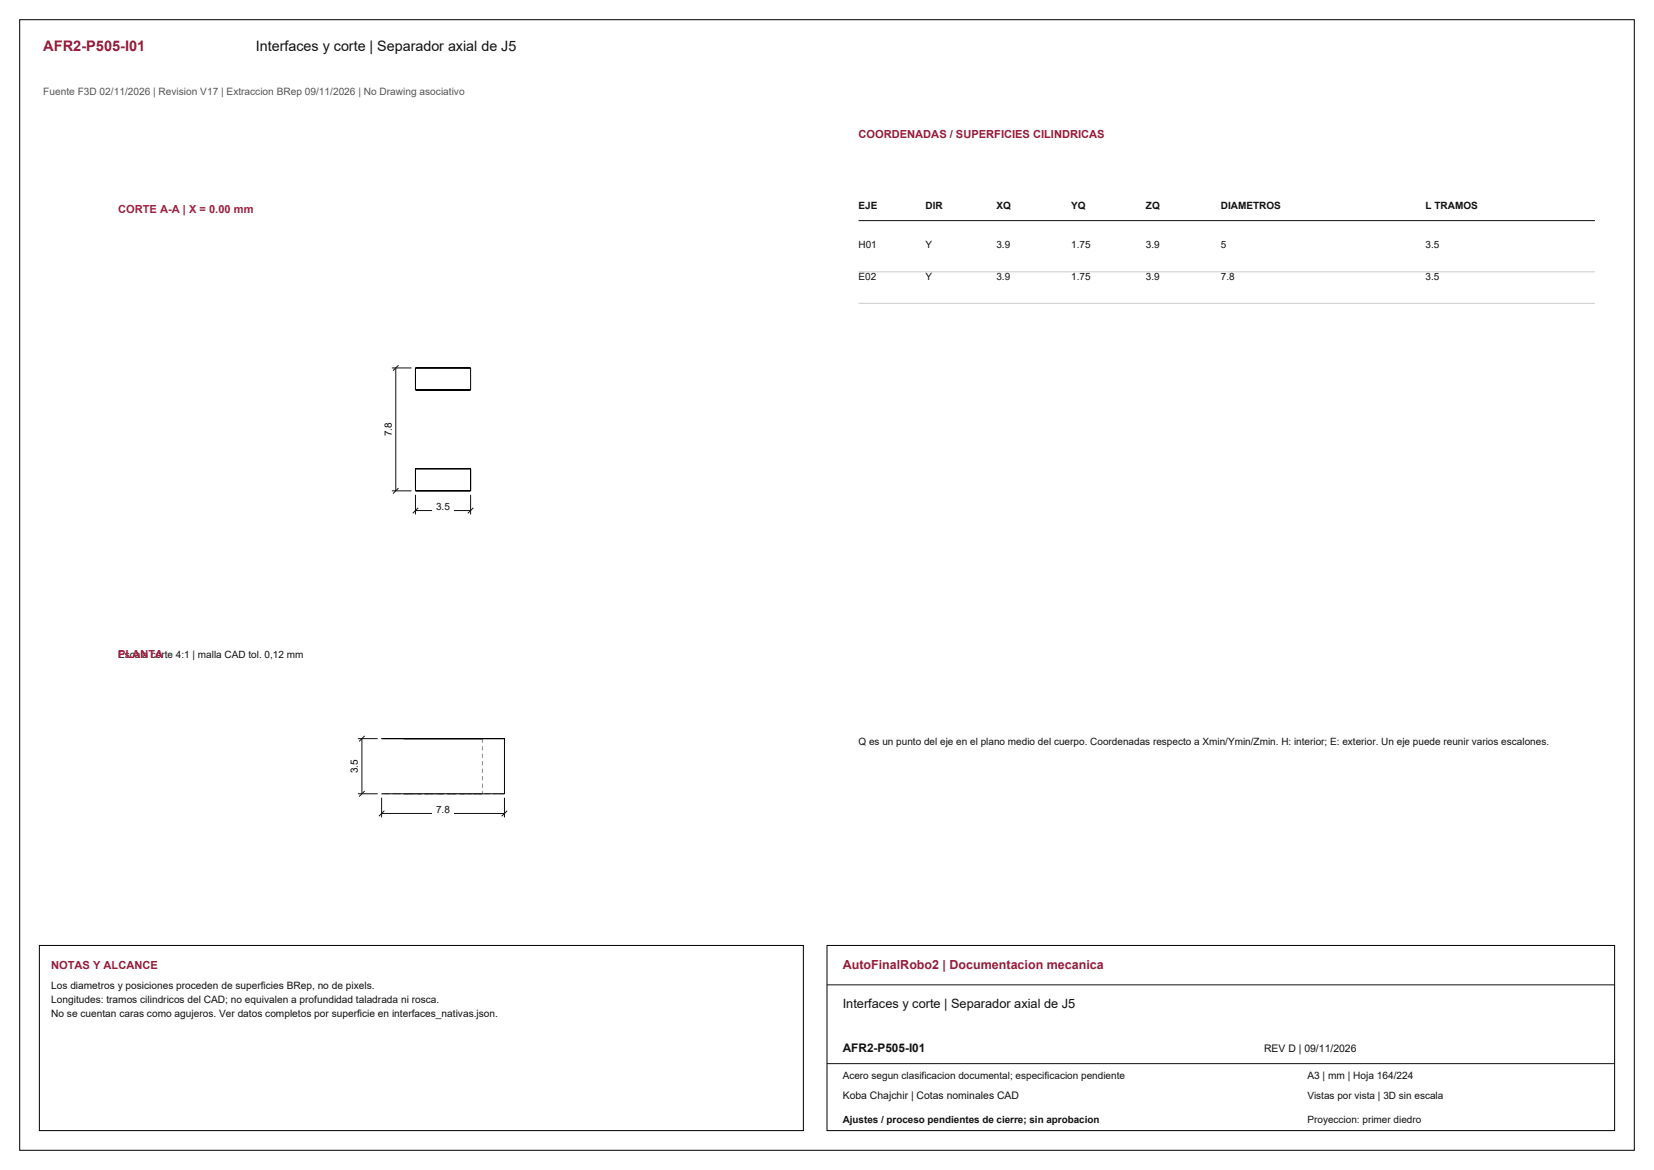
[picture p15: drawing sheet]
<svg xmlns="http://www.w3.org/2000/svg" width="420mm" height="297mm" viewBox="0 0 420 297" stroke-linecap="round" stroke-linejoin="round" font-family="sans-serif">
<defs><g id="words">
<text font-size="3.7" fill="#981b39" x="11" y="13">AFR2-P505-I01</text>
<text font-size="3.6" fill="#111" x="65" y="13">Interfaces y corte | Separador axial de J5</text>
<text font-size="3.2" fill="#981b39" x="214" y="246">AutoFinalRobo2 | Documentacion mecanica</text>
<text font-size="3.2" fill="#111" x="214" y="256">Interfaces y corte | Separador axial de J5</text>
<text font-size="3" fill="#111" x="214" y="267">AFR2-P505-I01</text>
<g font-size="2.8" fill="#981b39">
<text x="218" y="35">COORDENADAS / SUPERFICIES CILINDRICAS</text>
<text x="13" y="246">NOTAS Y ALCANCE</text>
</g>
<g font-size="2.8" fill="#a91843">
<text x="30" y="54">CORTE A-A | X = 0.00 mm</text>
<text x="30" y="167">PLANTA</text>
</g>
<text font-size="2.6" fill="#555" x="11" y="24">Fuente F3D 02/11/2026 | Revision V17 | Extraccion BRep 09/11/2026 | No Drawing asociativo</text>
<g font-size="2.6" fill="#111">
<text x="13" y="251">Los diametros y posiciones proceden de superficies BRep, no de pixels.</text>
<text x="13" y="254.6">Longitudes: tramos cilindricos del CAD; no equivalen a profundidad taladrada ni rosca.</text>
<text x="13" y="258.2">No se cuentan caras como agujeros. Ver datos completos por superficie en interfaces_nativas.json.</text>
<text x="321" y="267">REV D | 09/11/2026</text>
<text x="332" y="274">A3 | mm | Hoja 164/224</text>
<text x="214" y="279">Koba Chajchir | Cotas nominales CAD</text>
</g>
<g font-size="2.5" fill="#111">
<text x="218" y="53">EJE</text>
<text x="235" y="53">DIR</text>
<text x="253" y="53">XQ</text>
<text x="272" y="53">YQ</text>
<text x="291" y="53">ZQ</text>
<text x="310" y="53">DIAMETROS</text>
<text x="362" y="53">L TRAMOS</text>
<text x="218" y="63">H01</text>
<text x="235" y="63">Y</text>
<text x="253" y="63">3.9</text>
<text x="272" y="63">1.75</text>
<text x="291" y="63">3.9</text>
<text x="310" y="63">5</text>
<text x="362" y="63">3.5</text>
<text x="218" y="71">E02</text>
<text x="235" y="71">Y</text>
<text x="253" y="71">3.9</text>
<text x="272" y="71">1.75</text>
<text x="291" y="71">3.9</text>
<text x="310" y="71">7.8</text>
<text x="362" y="71">3.5</text>
<text x="110.7" y="129.4">3.5</text>
<text x="30" y="167">Escala corte 4:1 | malla CAD tol. 0,12 mm</text>
<text x="218" y="189">Q es un punto del eje en el plano medio del cuerpo. Coordenadas respecto a Xmin/Ymin/Zmin. H: interior; E: exterior. Un eje puede reunir varios escalones.</text>
<text x="110.7" y="206.3">7.8</text>
<text x="214" y="274">Acero segun clasificacion documental; especificacion pendiente</text>
<text x="332" y="279">Vistas por vista | 3D sin escala</text>
<text x="214" y="285">Ajustes / proceso pendientes de cierre; sin aprobacion</text>
<text x="332" y="285">Proyeccion: primer diedro</text>
</g>
<g font-size="2.5">
<text x="99.5" y="110.8" transform="rotate(-90 99.5 110.8)">7.8</text>
<text x="90.9" y="196.3" transform="rotate(-90 90.9 196.3)">3.5</text>
</g>
</g></defs>
<path d="M5 5h410v287h-410zM105.5 93.4h14v5.6h-14zM105.5 119h14v5.6h-14z" fill="none" stroke="#000" stroke-width=".25"/>
<path d="M105.5 125.6v5M105.5 129.6h14M106.2 128.9l-1.4 1.4M119.5 125.6v5M120.2 128.9l-1.4 1.4" fill="none" stroke="#111" stroke-width=".25"/>
<path d="M109.7 127.5h5.6v3h-5.6z" fill-rule="evenodd" fill="#fff"/>
<path d="M99.5 93.4h5M100.5 93.4v31.2M101.2 92.7l-1.4 1.4M99.5 124.6h5M101.2 123.9l-1.4 1.4" fill="none" stroke="#111" stroke-width=".25"/>
<path d="M96.7 106.5h3.2v5h-3.2z" fill-rule="evenodd" fill="#fff"/>
<g fill="none" stroke="#8c8c8c" stroke-width=".25" stroke-dasharray="1.1 .8" stroke-linecap="butt">
<path d="M122.5 187.5v14M97.4 201.5h-.5M98.7 201.5h-1.3M100.8 201.5h-2.1M102.5 201.5h.4M102.9 201.5h1.3M102.9 201.5h-.4M103.6 201.5h-2.8M104.2 201.5h2.1M104.2 201.5h-1.3M106.3 201.5h2.5M106.3 201.5h-2.1"/>
<path d="M107 201.5h-3.4M108.8 201.5h3M108.8 201.5h-2.5M110.6 201.5h-3.6M111.8 201.5h2.9M111.8 201.5h-3M114.4 201.5h-3.8M114.7 201.5h2.8M114.7 201.5h-2.9M117.5 201.5h2.3M117.5 201.5h-2.8M118 201.5h-3.6"/>
<path d="M119.8 201.5h1.7M119.8 201.5h-2.3M121.4 201.5h-3.4M121.5 201.5h.9M121.5 201.5h-1.7M122.4 201.5h-.9M124.2 201.5h-2.8M126.3 201.5h-2.1M127.6 201.5h-1.3M128.1 201.5h-.5"/>
</g>
<path d="M96.9 187.5h31.2v14h-31.2M122.4 187.5h.1" fill="none" stroke="#000" stroke-width=".25"/>
<path d="M96.9 202.5v5M96.9 206.5h31.2M97.6 205.8l-1.4 1.4M128.1 202.5v5M128.8 205.8l-1.4 1.4" fill="none" stroke="#111" stroke-width=".25"/>
<path d="M109.7 204.4h5.6v3h-5.6z" fill-rule="evenodd" fill="#fff"/>
<path d="M90.9 187.5h5M91.9 187.5v14M92.6 186.8l-1.4 1.4M90.9 201.5h5M92.6 200.8l-1.4 1.4" fill="none" stroke="#111" stroke-width=".25"/>
<path d="M88.1 192h3.2v5h-3.2z" fill-rule="evenodd" fill="#fff"/>
<path d="M218 56h187M210 250h200M210 270h200" fill="none" stroke="#111" stroke-width=".25"/>
<path d="M218 69h187M218 77h187" fill="none" stroke="#ccc" stroke-width=".25"/>
<path d="M10 240h194v47h-194zM210 240h200v47h-200z" fill="none" stroke="#000" stroke-width=".25"/>
<use href="#words"/>
</svg>
